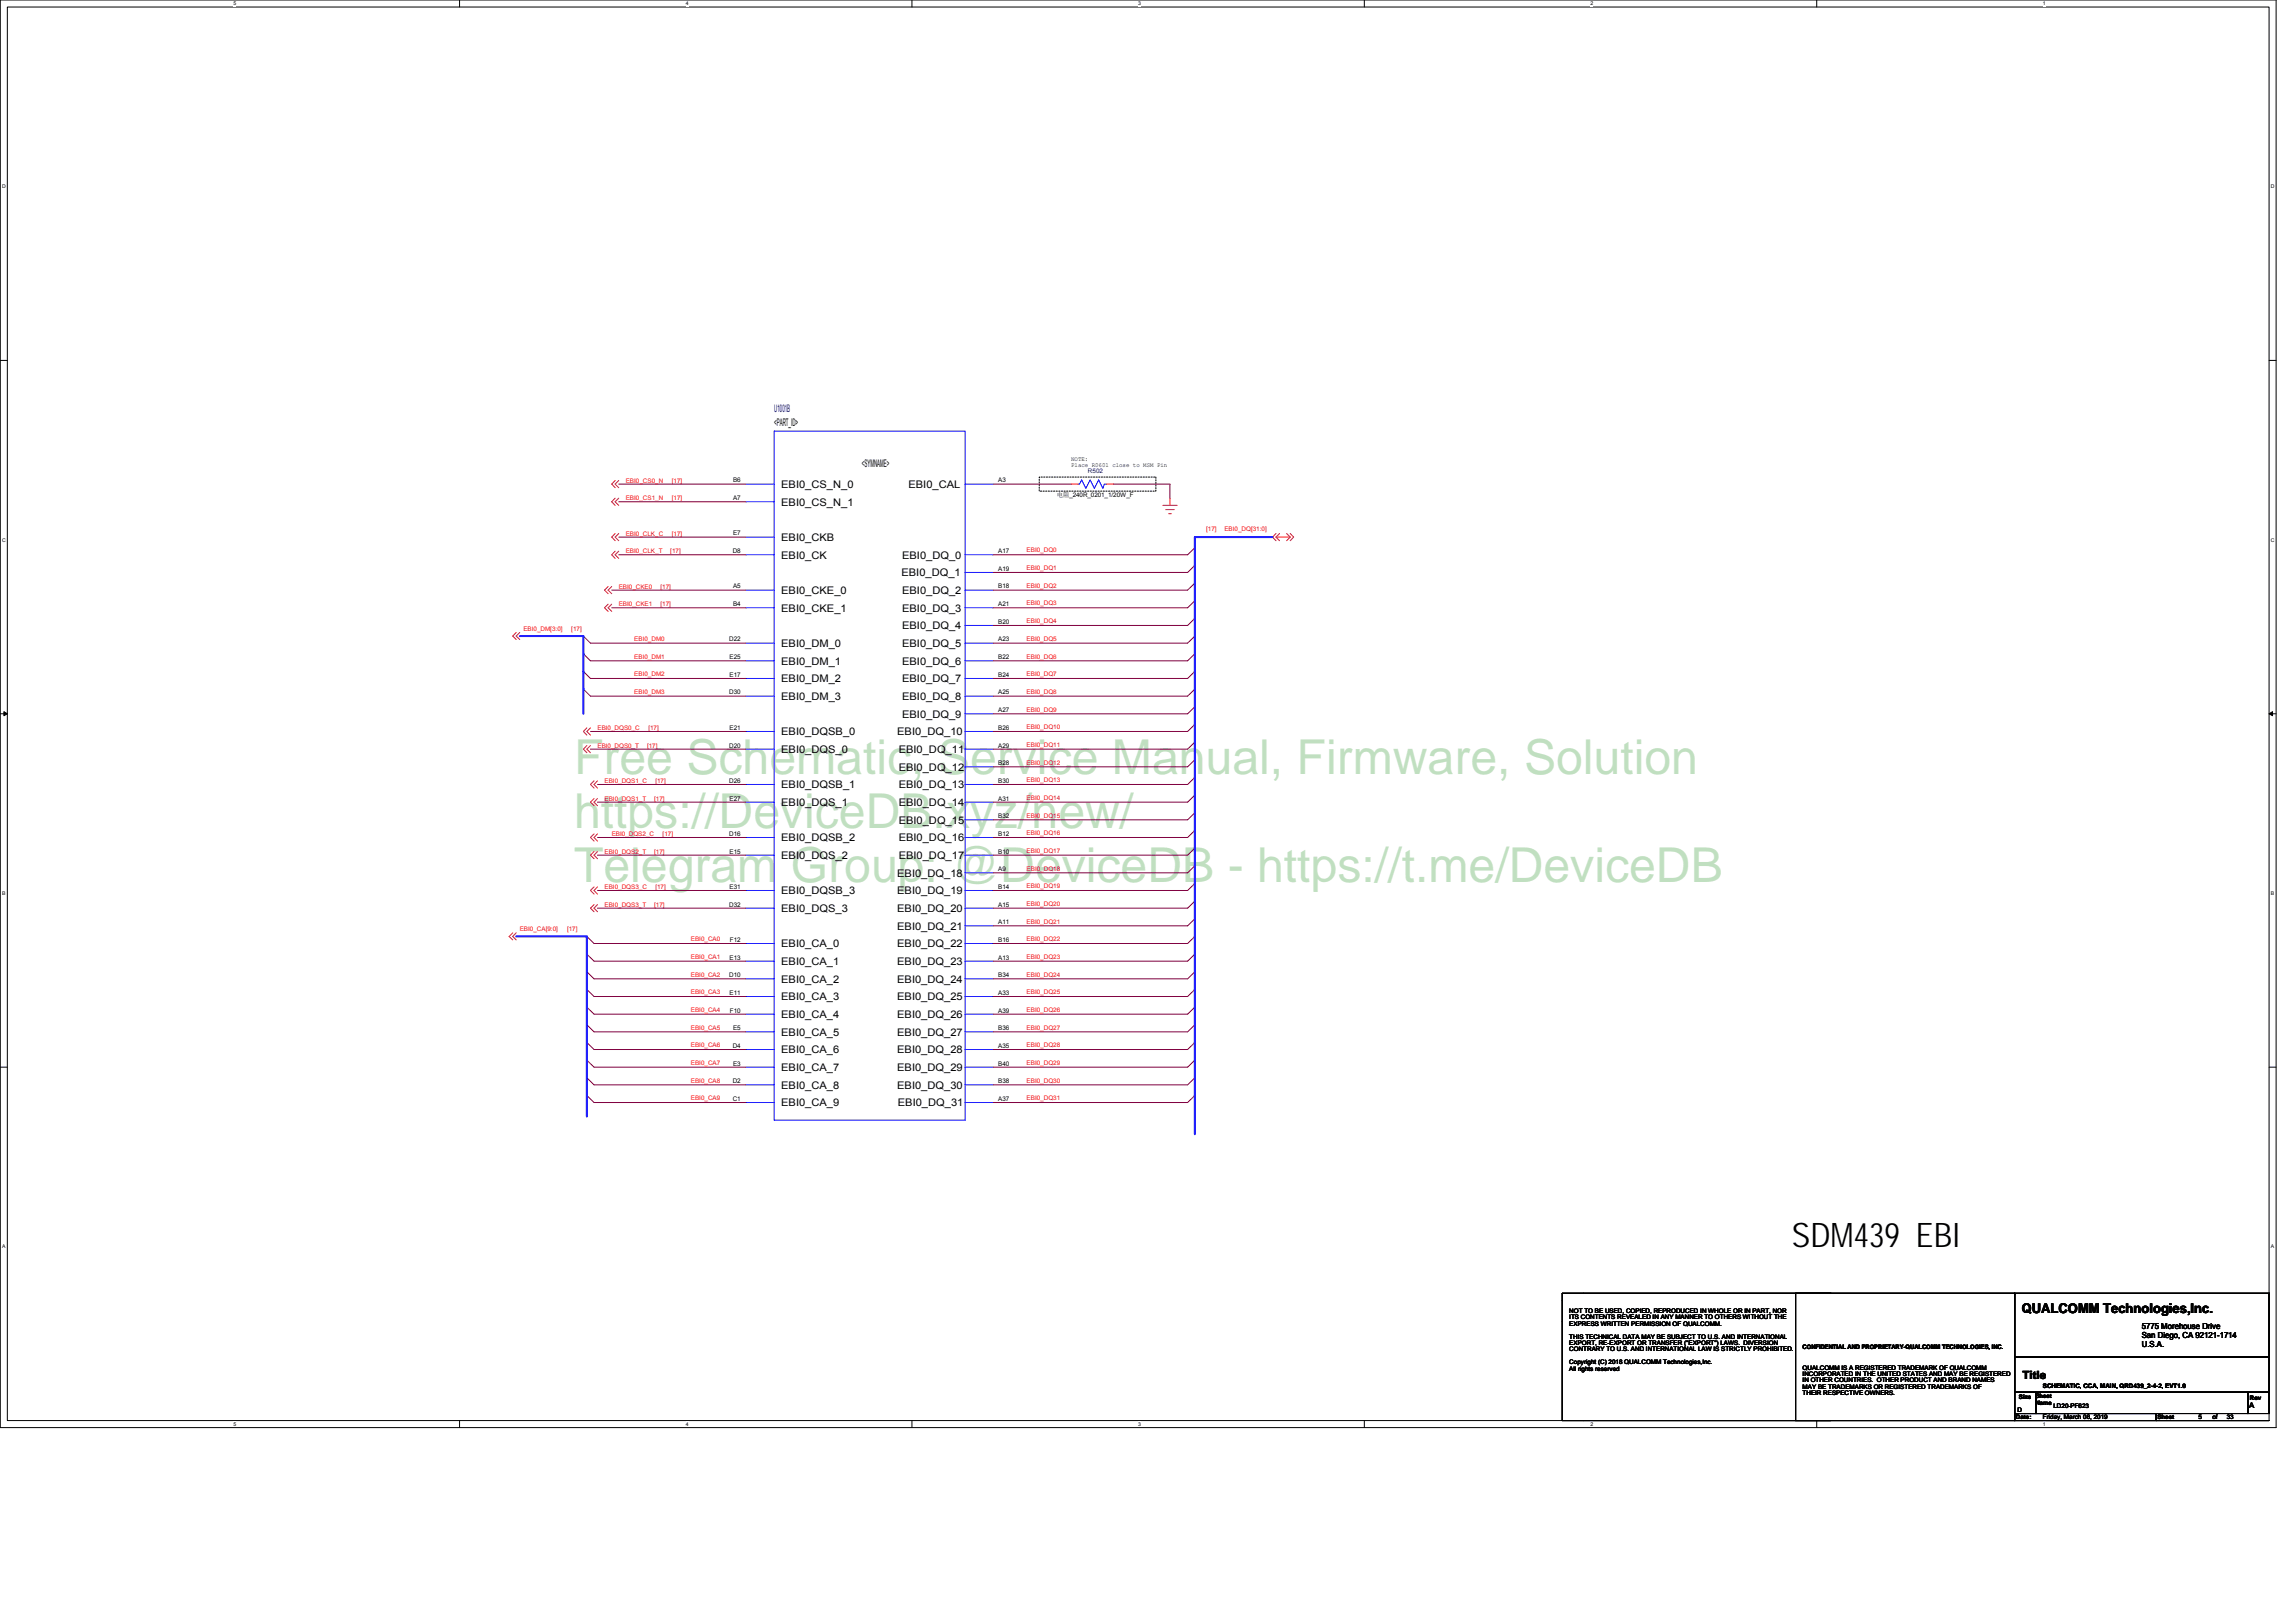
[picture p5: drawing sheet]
<svg xmlns="http://www.w3.org/2000/svg" width="297mm" height="210mm" viewBox="0 0 297 210" stroke-linecap="round" stroke-linejoin="round" font-family="sans-serif">
<defs><g id="words">
<g font-size="6.2" fill="#008000">
<text x="74.3" y="100.2">Free Schematic, Service Manual, Firmware, Solution</text>
<text x="74.3" y="107.2">https://DeviceDB.xyz/new/</text>
<text x="74.3" y="114.1">Telegram Group: @DeviceDB - https://t.me/DeviceDB</text>
</g>
<text font-size="4.4" x="231.8" y="161.3">SDM439 EBI</text>
<text font-size="1.7" x="261.6" y="169.9">QUALCOMM Technologies,Inc.</text>
<text font-size="1.5" x="261.6" y="178.4">Title</text>
<text font-size="1.4" fill="#000080" x="100.2" y="53.3">U1001B</text>
<g font-size="1.4">
<text x="100.2" y="55.1">&lt;PART_ID&gt;</text>
<text x="101.1" y="63.1">EBI0_CS_N_0</text>
<text x="101.1" y="65.4">EBI0_CS_N_1</text>
<text x="111.5" y="60.5">&lt;SYMNAME&gt;</text>
<text x="117.5" y="63.1">EBI0_CAL</text>
<text x="101.1" y="70">EBI0_CKB</text>
<text x="101.1" y="72.3">EBI0_CK</text>
<text x="101.1" y="76.8">EBI0_CKE_0</text>
<text x="116.6" y="74.5">EBI0_DQ_1</text>
<text x="116.7" y="72.3">EBI0_DQ_0</text>
<text x="116.7" y="76.8">EBI0_DQ_2</text>
<text x="101.1" y="79.1">EBI0_CKE_1</text>
<text x="101.1" y="83.7">EBI0_DM_0</text>
<text x="116.7" y="79.1">EBI0_DQ_3</text>
<text x="116.7" y="81.4">EBI0_DQ_4</text>
<text x="116.7" y="83.7">EBI0_DQ_5</text>
<text x="101.1" y="86">EBI0_DM_1</text>
<text x="101.1" y="88.3">EBI0_DM_2</text>
<text x="116.7" y="86">EBI0_DQ_6</text>
<text x="116.7" y="88.3">EBI0_DQ_7</text>
<text x="101.1" y="90.6">EBI0_DM_3</text>
<text x="101.1" y="95.1">EBI0_DQSB_0</text>
<text x="116.1" y="95.1">EBI0_DQ_10</text>
<text x="116.7" y="90.6">EBI0_DQ_8</text>
<text x="116.7" y="92.8">EBI0_DQ_9</text>
<text x="101.1" y="97.4">EBI0_DQS_0</text>
<text x="101.1" y="102">EBI0_DQSB_1</text>
<text x="116.3" y="97.4">EBI0_DQ_11</text>
<text x="116.3" y="99.7">EBI0_DQ_12</text>
<text x="116.3" y="102">EBI0_DQ_13</text>
<text x="101.1" y="104.3">EBI0_DQS_1</text>
<text x="116.3" y="104.3">EBI0_DQ_14</text>
<text x="116.3" y="106.6">EBI0_DQ_15</text>
<text x="101.1" y="108.8">EBI0_DQSB_2</text>
<text x="101.1" y="111.1">EBI0_DQS_2</text>
<text x="116.1" y="113.4">EBI0_DQ_18</text>
<text x="116.3" y="108.8">EBI0_DQ_16</text>
<text x="116.3" y="111.1">EBI0_DQ_17</text>
<text x="101.1" y="115.7">EBI0_DQSB_3</text>
<text x="101.1" y="118">EBI0_DQS_3</text>
<text x="116.1" y="115.7">EBI0_DQ_19</text>
<text x="116.1" y="118">EBI0_DQ_20</text>
<text x="101.1" y="122.6">EBI0_CA_0</text>
<text x="101.1" y="124.8">EBI0_CA_1</text>
<text x="116.1" y="120.3">EBI0_DQ_21</text>
<text x="116.1" y="122.6">EBI0_DQ_22</text>
<text x="116.1" y="124.8">EBI0_DQ_23</text>
<text x="101.1" y="127.1">EBI0_CA_2</text>
<text x="101.1" y="129.4">EBI0_CA_3</text>
<text x="101.1" y="131.7">EBI0_CA_4</text>
<text x="116.1" y="127.1">EBI0_DQ_24</text>
<text x="116.1" y="129.4">EBI0_DQ_25</text>
<text x="116.1" y="131.7">EBI0_DQ_26</text>
<text x="101.1" y="134">EBI0_CA_5</text>
<text x="101.1" y="136.3">EBI0_CA_6</text>
<text x="116.1" y="134">EBI0_DQ_27</text>
<text x="116.1" y="136.3">EBI0_DQ_28</text>
<text x="101.1" y="138.6">EBI0_CA_7</text>
<text x="101.1" y="140.8">EBI0_CA_8</text>
<text x="101.1" y="143.1">EBI0_CA_9</text>
<text x="116.1" y="138.6">EBI0_DQ_29</text>
<text x="116.1" y="140.8">EBI0_DQ_30</text>
<text x="116.2" y="143.1">EBI0_DQ_31</text>
</g>
<g font-size="1.1">
<text x="277.1" y="172">5775 Morehouse Drive</text>
<text x="277.1" y="173.1">San Diego, CA 92121-1714</text>
<text x="277.1" y="174.2">U.S.A.</text>
</g>
<text font-size="1" x="291" y="182.2">A</text>
<g font-size=".8">
<text x="138.6" y="59.6">NOTE:</text>
<text x="94.8" y="62.4">B6</text>
<text x="94.8" y="64.7">A7</text>
<text x="129.1" y="62.4">A3</text>
<text x="136.7" y="64.3">电电_240R_0201_1/20W_F</text>
<text x="138.6" y="60.4">Place R0601 close to MSM Pin</text>
<text x="94.8" y="71.6">D8</text>
<text x="94.8" y="69.3">E7</text>
<text x="129.1" y="71.6">A17</text>
<text x="94.8" y="76.1">A5</text>
<text x="129.1" y="73.9">A19</text>
<text x="129.1" y="76.1">B18</text>
<text x="94.3" y="83">D22</text>
<text x="94.8" y="78.4">B4</text>
<text x="129.1" y="78.4">A21</text>
<text x="129.1" y="80.7">B20</text>
<text x="129.1" y="83">A23</text>
<text x="94.3" y="89.9">D30</text>
<text x="94.4" y="85.3">E25</text>
<text x="94.4" y="87.6">E17</text>
<text x="129.1" y="85.3">B22</text>
<text x="129.1" y="87.6">B24</text>
<text x="129.1" y="89.9">A25</text>
<text x="94.4" y="94.4">E21</text>
<text x="129.1" y="92.1">A27</text>
<text x="129.1" y="94.4">B26</text>
<text x="94.3" y="96.7">D20</text>
<text x="94.3" y="101.3">D26</text>
<text x="129.1" y="96.7">A29</text>
<text x="129.1" y="99">B28</text>
<text x="129.1" y="101.3">B30</text>
<text x="94.4" y="103.6">E27</text>
<text x="129.1" y="103.6">A31</text>
<text x="129.1" y="105.9">B32</text>
<text x="94.3" y="108.1">D16</text>
<text x="94.4" y="110.4">E15</text>
<text x="129.1" y="108.1">B12</text>
<text x="129.1" y="110.4">B10</text>
<text x="129.1" y="112.7">A9</text>
<text x="94.3" y="117.3">D32</text>
<text x="94.4" y="115">E31</text>
<text x="129.1" y="115">B14</text>
<text x="129.1" y="117.3">A15</text>
<text x="129.1" y="119.6">A11</text>
<text x="94.4" y="124.1">E13</text>
<text x="94.4" y="121.9">F12</text>
<text x="129.1" y="121.9">B16</text>
<text x="129.1" y="124.1">A13</text>
<text x="94.3" y="126.4">D10</text>
<text x="94.4" y="128.7">E11</text>
<text x="94.4" y="131">F10</text>
<text x="129.1" y="126.4">B34</text>
<text x="129.1" y="128.7">A33</text>
<text x="129.1" y="131">A39</text>
<text x="94.8" y="135.6">D4</text>
<text x="94.8" y="133.3">E5</text>
<text x="94.8" y="137.9">E3</text>
<text x="129.1" y="133.3">B36</text>
<text x="129.1" y="135.6">A35</text>
<text x="129.1" y="137.9">B40</text>
<text x="94.8" y="140.1">D2</text>
<text x="94.8" y="142.4">C1</text>
<text x="129.1" y="140.1">B38</text>
<text x="129.1" y="142.4">A37</text>
<text x="203" y="169.9">NOT TO BE USED, COPIED, REPRODUCED IN WHOLE OR IN PART, NOR</text>
<text x="203" y="170.7">ITS CONTENTS REVEALED IN ANY MANNER TO OTHERS WITHOUT THE</text>
<text x="203" y="171.5">EXPRESS WRITTEN PERMISSION OF QUALCOMM.</text>
<text x="203" y="173.2">THIS TECHNICAL DATA MAY BE SUBJECT TO U.S. AND INTERNATIONAL</text>
<text x="203" y="174">EXPORT, RE-EXPORT OR TRANSFER (&quot;EXPORT&quot;) LAWS. DIVERSION</text>
<text x="203" y="174.8">CONTRARY TO U.S. AND INTERNATIONAL LAW IS STRICTLY PROHIBITED.</text>
<text x="203" y="176.5">Copyright (C) 2018 QUALCOMM Technologies,Inc.</text>
<text x="203" y="177.3">All rights reserved</text>
<text x="233.2" y="177.2">QUALCOMM IS A REGISTERED TRADEMARK OF QUALCOMM</text>
<text x="233.2" y="178">INCORPORATED IN THE UNITED STATES AND MAY BE REGISTERED</text>
<text x="233.2" y="178.8">IN OTHER COUNTRIES. OTHER PRODUCT AND BRAND NAMES</text>
<text x="233.2" y="179.7">MAY BE TRADEMARKS OR REGISTERED TRADEMARKS OF</text>
<text x="233.2" y="174.5">CONFIDENTIAL AND PROPRIETARY-QUALCOMM TECHNOLOGIES, INC.</text>
<text x="264.3" y="179.5">SCHEMATIC, CCA, MAIN, QRD439_2-4-2, EVT1.0</text>
<text x="233.2" y="180.5">THEIR RESPECTIVE OWNERS.</text>
<text x="260.8" y="183.6">Date:</text>
<text x="261" y="182.7">D</text>
<text x="261.2" y="181">Size</text>
<text x="263.4" y="180.9">Sheet</text>
<text x="263.4" y="181.7">Name</text>
<text x="264.3" y="183.6">Friday, March 08, 2019</text>
<text x="265.7" y="182.2">LD20-PF623</text>
<text x="279.1" y="183.6">Sheet</text>
<text x="284.4" y="183.6">5</text>
<text x="286.2" y="183.6">of</text>
<text x="288.1" y="183.6">33</text>
<text x="291.1" y="181.1">Rev</text>
</g>
<g font-size=".8" fill="#f00">
<text x="81" y="64.7">EBI0_CS1_N</text>
<text x="81" y="62.4">EBI0_CS0_N</text>
<text x="86.9" y="64.7">[17]</text>
<text x="86.9" y="62.4">[17]</text>
<text x="81" y="71.6">EBI0_CLK_T</text>
<text x="81" y="69.3">EBI0_CLK_C</text>
<text x="86.7" y="71.6">[17]</text>
<text x="86.9" y="69.3">[17]</text>
<text x="132.8" y="71.5">EBI0_DQ0</text>
<text x="156" y="68.7">[17]</text>
<text x="158.4" y="68.7">EBI0_DQ[31:0]</text>
<text x="80" y="76.2">EBI0_CKE0</text>
<text x="85.4" y="76.2">[17]</text>
<text x="132.8" y="73.8">EBI0_DQ1</text>
<text x="132.8" y="76.1">EBI0_DQ2</text>
<text x="67.7" y="81.6">EBI0_DM[3:0]</text>
<text x="73.9" y="81.6">[17]</text>
<text x="80" y="78.4">EBI0_CKE1</text>
<text x="82.1" y="82.9">EBI0_DM0</text>
<text x="85.4" y="78.4">[17]</text>
<text x="132.8" y="80.6">EBI0_DQ4</text>
<text x="132.8" y="78.3">EBI0_DQ3</text>
<text x="132.8" y="82.9">EBI0_DQ5</text>
<text x="82.1" y="89.8">EBI0_DM3</text>
<text x="82.1" y="87.5">EBI0_DM2</text>
<text x="82.1" y="85.2">EBI0_DM1</text>
<text x="132.8" y="89.8">EBI0_DQ8</text>
<text x="132.8" y="85.2">EBI0_DQ6</text>
<text x="132.8" y="87.5">EBI0_DQ7</text>
<text x="77.3" y="94.4">EBI0_DQS0_C</text>
<text x="83.9" y="94.4">[17]</text>
<text x="132.8" y="94.3">EBI0_DQ10</text>
<text x="132.8" y="92.1">EBI0_DQ9</text>
<text x="77.3" y="96.7">EBI0_DQS0_T</text>
<text x="78.2" y="101.3">EBI0_DQS1_C</text>
<text x="83.7" y="96.7">[17]</text>
<text x="84.8" y="101.3">[17]</text>
<text x="132.8" y="98.9">EBI0_DQ12</text>
<text x="132.8" y="96.6">EBI0_DQ11</text>
<text x="132.8" y="101.2">EBI0_DQ13</text>
<text x="78.2" y="103.6">EBI0_DQS1_T</text>
<text x="84.6" y="103.6">[17]</text>
<text x="132.8" y="103.5">EBI0_DQ14</text>
<text x="132.8" y="105.8">EBI0_DQ15</text>
<text x="78.2" y="110.4">EBI0_DQS2_T</text>
<text x="79.1" y="108.2">EBI0_DQS2_C</text>
<text x="84.6" y="110.4">[17]</text>
<text x="85.7" y="108.2">[17]</text>
<text x="132.8" y="108.1">EBI0_DQ16</text>
<text x="132.8" y="112.6">EBI0_DQ18</text>
<text x="132.8" y="110.3">EBI0_DQ17</text>
<text x="78.2" y="117.3">EBI0_DQS3_T</text>
<text x="78.2" y="115">EBI0_DQS3_C</text>
<text x="84.6" y="117.3">[17]</text>
<text x="84.8" y="115">[17]</text>
<text x="132.8" y="117.2">EBI0_DQ20</text>
<text x="132.8" y="114.9">EBI0_DQ19</text>
<text x="132.8" y="119.5">EBI0_DQ21</text>
<text x="67.2" y="120.5">EBI0_CA[9:0]</text>
<text x="73.4" y="120.5">[17]</text>
<text x="89.4" y="124.1">EBI0_CA1</text>
<text x="89.4" y="121.8">EBI0_CA0</text>
<text x="132.8" y="121.8">EBI0_DQ22</text>
<text x="132.8" y="124.1">EBI0_DQ23</text>
<text x="89.4" y="126.3">EBI0_CA2</text>
<text x="89.4" y="128.6">EBI0_CA3</text>
<text x="89.4" y="130.9">EBI0_CA4</text>
<text x="132.8" y="126.3">EBI0_DQ24</text>
<text x="132.8" y="130.9">EBI0_DQ26</text>
<text x="132.8" y="128.6">EBI0_DQ25</text>
<text x="89.4" y="137.8">EBI0_CA7</text>
<text x="89.4" y="135.5">EBI0_CA6</text>
<text x="89.4" y="133.2">EBI0_CA5</text>
<text x="132.8" y="133.2">EBI0_DQ27</text>
<text x="132.8" y="135.5">EBI0_DQ28</text>
<text x="132.8" y="137.8">EBI0_DQ29</text>
<text x="89.4" y="140.1">EBI0_CA8</text>
<text x="89.4" y="142.3">EBI0_CA9</text>
<text x="132.8" y="140.1">EBI0_DQ30</text>
<text x="132.8" y="142.3">EBI0_DQ31</text>
</g>
<text font-size=".8" fill="#000080" x="140.8" y="61.3">R502</text>
<g font-size=".7">
<text x="30.2" y=".7">5</text>
<text x="88.7" y=".7">4</text>
<text x="147.2" y=".7">3</text>
<text x="205.8" y=".7">2</text>
<text x="264.3" y=".7">1</text>
<text x=".3" y="24.4">D</text>
<text x="293.8" y="24.4">D</text>
<text x=".3" y="70.1">C</text>
<text x="293.8" y="70.1">C</text>
<text x=".3" y="115.8">B</text>
<text x="293.8" y="115.8">B</text>
<text x=".3" y="161.5">A</text>
<text x="293.8" y="161.5">A</text>
<text x="30.2" y="184.5">5</text>
<text x="88.7" y="184.5">4</text>
<text x="147.2" y="184.5">3</text>
<text x="205.8" y="184.5">2</text>
<text x="264.3" y="184.5">1</text>
</g>
</g></defs>
<path d="M0 0h294.5v184.7h-294.5zM.9 .9h292.7v182.9h-292.7z" fill="none" stroke="#000" stroke-width=".13"/>
<g fill="#fff">
<path d="M30.2 .1h.4v.7h-.4z"/>
<path d="M30.2 183.9h.4v.7h-.4z"/>
</g>
<path d="M59.5 0v.9M59.5 183.8v.9" fill="none" stroke="#000" stroke-width=".13"/>
<g fill="#fff">
<path d="M88.7 .1h.4v.7h-.4z"/>
<path d="M88.7 183.9h.4v.7h-.4z"/>
</g>
<path d="M118 0v.9M118 183.8v.9" fill="none" stroke="#000" stroke-width=".13"/>
<g fill="#fff">
<path d="M147.2 .1h.4v.7h-.4z"/>
<path d="M147.2 183.9h.4v.7h-.4z"/>
</g>
<path d="M176.5 0v.9M176.5 183.8v.9" fill="none" stroke="#000" stroke-width=".13"/>
<g fill="#fff">
<path d="M205.8 .1h.3v.7h-.3z"/>
<path d="M205.8 183.9h.3v.7h-.3z"/>
</g>
<path d="M235 0v.9M235 183.8v.9" fill="none" stroke="#000" stroke-width=".13"/>
<g fill="#fff">
<path d="M264.3 .1h.3v.7h-.3z"/>
<path d="M264.3 183.9h.3v.7h-.3z"/>
<path d="M.3 23.8h.4v.7h-.4z"/>
<path d="M293.8 23.8h.5v.7h-.5z"/>
<path d="M.3 69.5h.4v.7h-.4z"/>
<path d="M293.8 69.5h.5v.7h-.5z"/>
</g>
<path d="M0 46.6h.9M293.6 46.6h.9" fill="none" stroke="#000" stroke-width=".13"/>
<g fill="#fff">
<path d="M.3 115.2h.4v.8h-.4z"/>
<path d="M293.8 115.2h.4v.8h-.4z"/>
</g>
<path d="M0 92.4h.9M293.6 92.4h.9" fill="none" stroke="#000" stroke-width=".13"/>
<path d="M.5 92.1l.4 .3-.4 .2zM293.6 92.4l.4-.3v.5z" fill="#000" stroke="#000" stroke-width=".13"/>
<g fill="#fff">
<path d="M.3 160.9h.4v.8h-.4z"/>
<path d="M293.8 160.9h.4v.8h-.4z"/>
</g>
<g fill="none" stroke="#000" stroke-width=".13">
<path d="M0 138.1h.9M293.6 138.1h.9M232.3 167.3h28.3v16.5h-28.3zM236.9 167.3h-34.8v16.5h34.8M260.6 167.3h33v8.3h-33zM260.6 175.6h33v4.5h-33zM260.6 167.3h.1M293.6 167.3h.1M293.6 175.6h.1M260.6 180.1h2.8v2.8h-2.8zM260.6 182.9h18.3v.9h-18.3zM263.4 180.1h.1"/>
<path d="M263.4 180.1h27.4v2.8h-27.4zM278.9 182.9h.1M278.9 183.8h14.7M290.8 180.1h2.8v2.8h-2.8zM290.8 180.1h.1M293.6 180.1h.1"/>
</g>
<path d="M134.4 61.7h15.1v1.8h-15.1z" fill="none" stroke="#000" stroke-width=".13" stroke-dasharray=".2 .2"/>
<g fill="none" stroke="#f00" stroke-width=".13">
<path d="M78.7 75.9l-.5 .4 .5 .5M78.7 78.2l-.5 .4 .5 .5M79.1 75.9l-.4 .4 .4 .5M79.1 78.2l-.4 .4 .4 .5M79.6 64.5l-.5 .4 .5 .5M79.6 62.2l-.5 .4 .5 .5M79.6 71.3l-.5 .5 .5 .4M79.6 69l-.5 .5 .5 .5M80 64.5l-.4 .4 .4 .5M80 62.2l-.4 .4 .4 .5M80 71.3l-.4 .5 .4 .4M80 69l-.4 .5 .4 .5"/>
<path d="M96.5 62.6h.1M96.5 64.9h.1M96.5 69.5h.1M96.5 71.8h.1M96.5 76.3h.1M96.5 78.6h.1M128.5 62.6h.1M128.5 71.8h.1M128.5 74.1h.1M128.5 76.3h.1M128.5 78.6h.1M138.6 62.6h.9"/>
<path d="M143.1 62.6h1M150.4 65.4h1.9M150.8 65.9h1.1M151.2 66.5h.4M151.4 64.5v.9M165.1 69l-.5 .5 .5 .5M165.1 69.5l.4 .5M165.1 69.5h1.8M165.5 69l-.4 .5M166.5 69l.4 .5M166.9 69.5l-.4 .5M166.9 69l.5 .5-.5 .5"/>
<path d="M66.8 81.8l-.5 .5 .5 .4M67.2 81.8l-.4 .5 .4 .4M75.9 96.5l-.4 .4 .4 .5M75.9 94.2l-.4 .4 .4 .5M76.4 96.5l-.5 .4 .5 .5M76.4 94.2l-.5 .4 .5 .5M96.5 83.2h.1M96.5 85.5h.1M96.5 87.8h.1M96.5 90.1h.1M96.5 94.6h.1M96.5 96.9h.1"/>
<path d="M128.5 80.9h.1M128.5 83.2h.1M128.5 85.5h.1M128.5 87.8h.1M128.5 90.1h.1M128.5 92.4h.1M128.5 94.6h.1M128.5 96.9h.1M128.5 99.2h.1M76.9 107.9l-.5 .5 .5 .4M76.9 103.3l-.5 .5 .5 .4M76.9 101l-.5 .5 .5 .5"/>
<path d="M76.9 110.2l-.5 .4 .5 .5M76.9 117l-.5 .5 .5 .5M76.9 114.7l-.5 .5 .5 .5M77.3 107.9l-.4 .5 .4 .4M77.3 103.3l-.4 .5 .4 .4M77.3 101l-.4 .5 .4 .5M77.3 110.2l-.4 .4 .4 .5M77.3 117l-.4 .5 .4 .5M77.3 114.7l-.4 .5 .4 .5M96.5 101.5h.1M96.5 103.8h.1M96.5 108.4h.1"/>
<path d="M96.5 110.6h.1M96.5 115.2h.1M96.5 117.5h.1M128.5 101.5h.1M128.5 103.8h.1M128.5 106.1h.1M128.5 108.4h.1M128.5 110.6h.1M128.5 112.9h.1M128.5 115.2h.1M128.5 117.5h.1M128.5 119.8h.1"/>
<path d="M66.3 120.7l-.4 .5 .4 .4M66.8 120.7l-.5 .5 .5 .4M96.5 122.1h.1M96.5 124.4h.1M96.5 126.6h.1M96.5 128.9h.1M96.5 131.2h.1M96.5 133.5h.1M96.5 135.8h.1M96.5 138.1h.1M128.5 122.1h.1M128.5 124.4h.1"/>
<path d="M128.5 126.6h.1M128.5 128.9h.1M128.5 131.2h.1M128.5 133.5h.1M128.5 135.8h.1M128.5 138.1h.1M96.5 140.4h.1M96.5 142.6h.1M128.5 140.4h.1M128.5 142.6h.1"/>
</g>
<g fill="none" stroke="#800040" stroke-width=".13">
<path d="M79.1 78.6h17.4M79.1 76.3h17.4M80 62.6h16.5M80 71.8h16.5M80 69.5h16.5M80 64.9h16.5M128.5 62.6h10.1M144.1 62.6h7.3v1.9M154.6 73.2l-1 .9h-25.1M154.6 75.4l-1 .9h-25.1M154.6 77.7l-1 .9h-25.1M154.6 70.9l-1 .9h-25.1"/>
<path d="M75.5 82.3l.9 .9h20.1M75.5 84.6l.9 .9h20.1M75.5 86.9l.9 .9h20.1M75.5 89.2l.9 .9h20.1M76.4 94.6h20.1M76.4 96.9h20.1M154.6 80l-1 .9h-25.1M154.6 82.3l-1 .9h-25.1M154.6 84.6l-1 .9h-25.1M154.6 86.9l-1 .9h-25.1M154.6 89.2l-1 .9h-25.1M154.6 91.4l-1 1h-25.1"/>
<path d="M154.6 93.7l-1 .9h-25.1M154.6 96l-1 .9h-25.1M154.6 98.3l-1 .9h-25.1M77.3 103.8h19.2M77.3 101.5h19.2M77.3 110.6h19.2M77.3 108.4h19.2M77.3 117.5h19.2M77.3 115.2h19.2M154.6 100.6l-1 .9h-25.1M154.6 102.9l-1 .9h-25.1M154.6 105.2l-1 .9h-25.1"/>
<path d="M154.6 107.4l-1 1h-25.1M154.6 109.7l-1 .9h-25.1M154.6 112l-1 .9h-25.1M154.6 114.3l-1 .9h-25.1M154.6 116.6l-1 .9h-25.1M154.6 118.9l-1 .9h-25.1M75.9 121.2l1 .9h19.6M75.9 123.4l1 1h19.6M75.9 125.7l1 .9h19.6M75.9 128l1 .9h19.6M75.9 130.3l1 .9h19.6M75.9 132.6l1 .9h19.6"/>
<path d="M75.9 134.9l1 .9h19.6M75.9 137.2l1 .9h19.6M75.9 139.4l1 1h19.6M154.6 121.2l-1 .9h-25.1M154.6 123.4l-1 1h-25.1M154.6 125.7l-1 .9h-25.1M154.6 128l-1 .9h-25.1M154.6 130.3l-1 .9h-25.1M154.6 132.6l-1 .9h-25.1M154.6 134.9l-1 .9h-25.1M154.6 137.2l-1 .9h-25.1M154.6 139.4l-1 1h-25.1"/>
<path d="M75.9 141.7l1 .9h19.6M154.6 141.7l-1 .9h-25.1"/>
</g>
<g fill="none" stroke="#00f" stroke-width=".13">
<path d="M100.2 55.8h24.7v89.1h-24.7zM96.5 62.6h3.7M96.5 64.9h3.7M96.5 69.5h3.7M96.5 71.8h3.7M96.5 76.3h3.7M96.5 78.6h3.7M124.9 62.6h3.6M124.9 71.8h3.6M124.9 74.1h3.6M124.9 76.3h3.6M124.9 78.6h3.6"/>
<path d="M139.5 62.6h.1M139.5 62.6h.2l.2-.5 .6 1.1 .5-1.1 .6 1.1 .5-1.1 .6 1.1 .2-.6h.2M143.1 62.6h.1M96.5 83.2h3.7M96.5 85.5h3.7M96.5 87.8h3.7M96.5 90.1h3.7M96.5 94.6h3.7M96.5 96.9h3.7M124.9 80.9h3.6M124.9 83.2h3.6M124.9 85.5h3.6"/>
<path d="M124.9 87.8h3.6M124.9 90.1h3.6M124.9 92.4h3.6M124.9 94.6h3.6M124.9 96.9h3.6M124.9 99.2h3.6M96.5 101.5h3.7M96.5 103.8h3.7M96.5 108.4h3.7M96.5 110.6h3.7M96.5 115.2h3.7M96.5 117.5h3.7"/>
<path d="M124.9 101.5h3.6M124.9 103.8h3.6M124.9 106.1h3.6M124.9 108.4h3.6M124.9 110.6h3.6M124.9 112.9h3.6M124.9 115.2h3.6M124.9 117.5h3.6M124.9 119.8h3.6M96.5 122.1h3.7M96.5 124.4h3.7M96.5 126.6h3.7"/>
<path d="M96.5 128.9h3.7M96.5 131.2h3.7M96.5 133.5h3.7M96.5 135.8h3.7M96.5 138.1h3.7M124.9 122.1h3.6M124.9 124.4h3.6M124.9 126.6h3.6M124.9 128.9h3.6M124.9 131.2h3.6M124.9 133.5h3.6M124.9 135.8h3.6"/>
<path d="M124.9 138.1h3.6M96.5 140.4h3.7M96.5 142.6h3.7M124.9 140.4h3.6M124.9 142.6h3.6"/>
</g>
<path d="M164.6 69.5h-10v77.2M67.2 82.3h8.3v10.1M66.8 121.2h9.1v23.3" fill="none" stroke="#00f" stroke-width=".25"/>
<use href="#words"/>
</svg>
